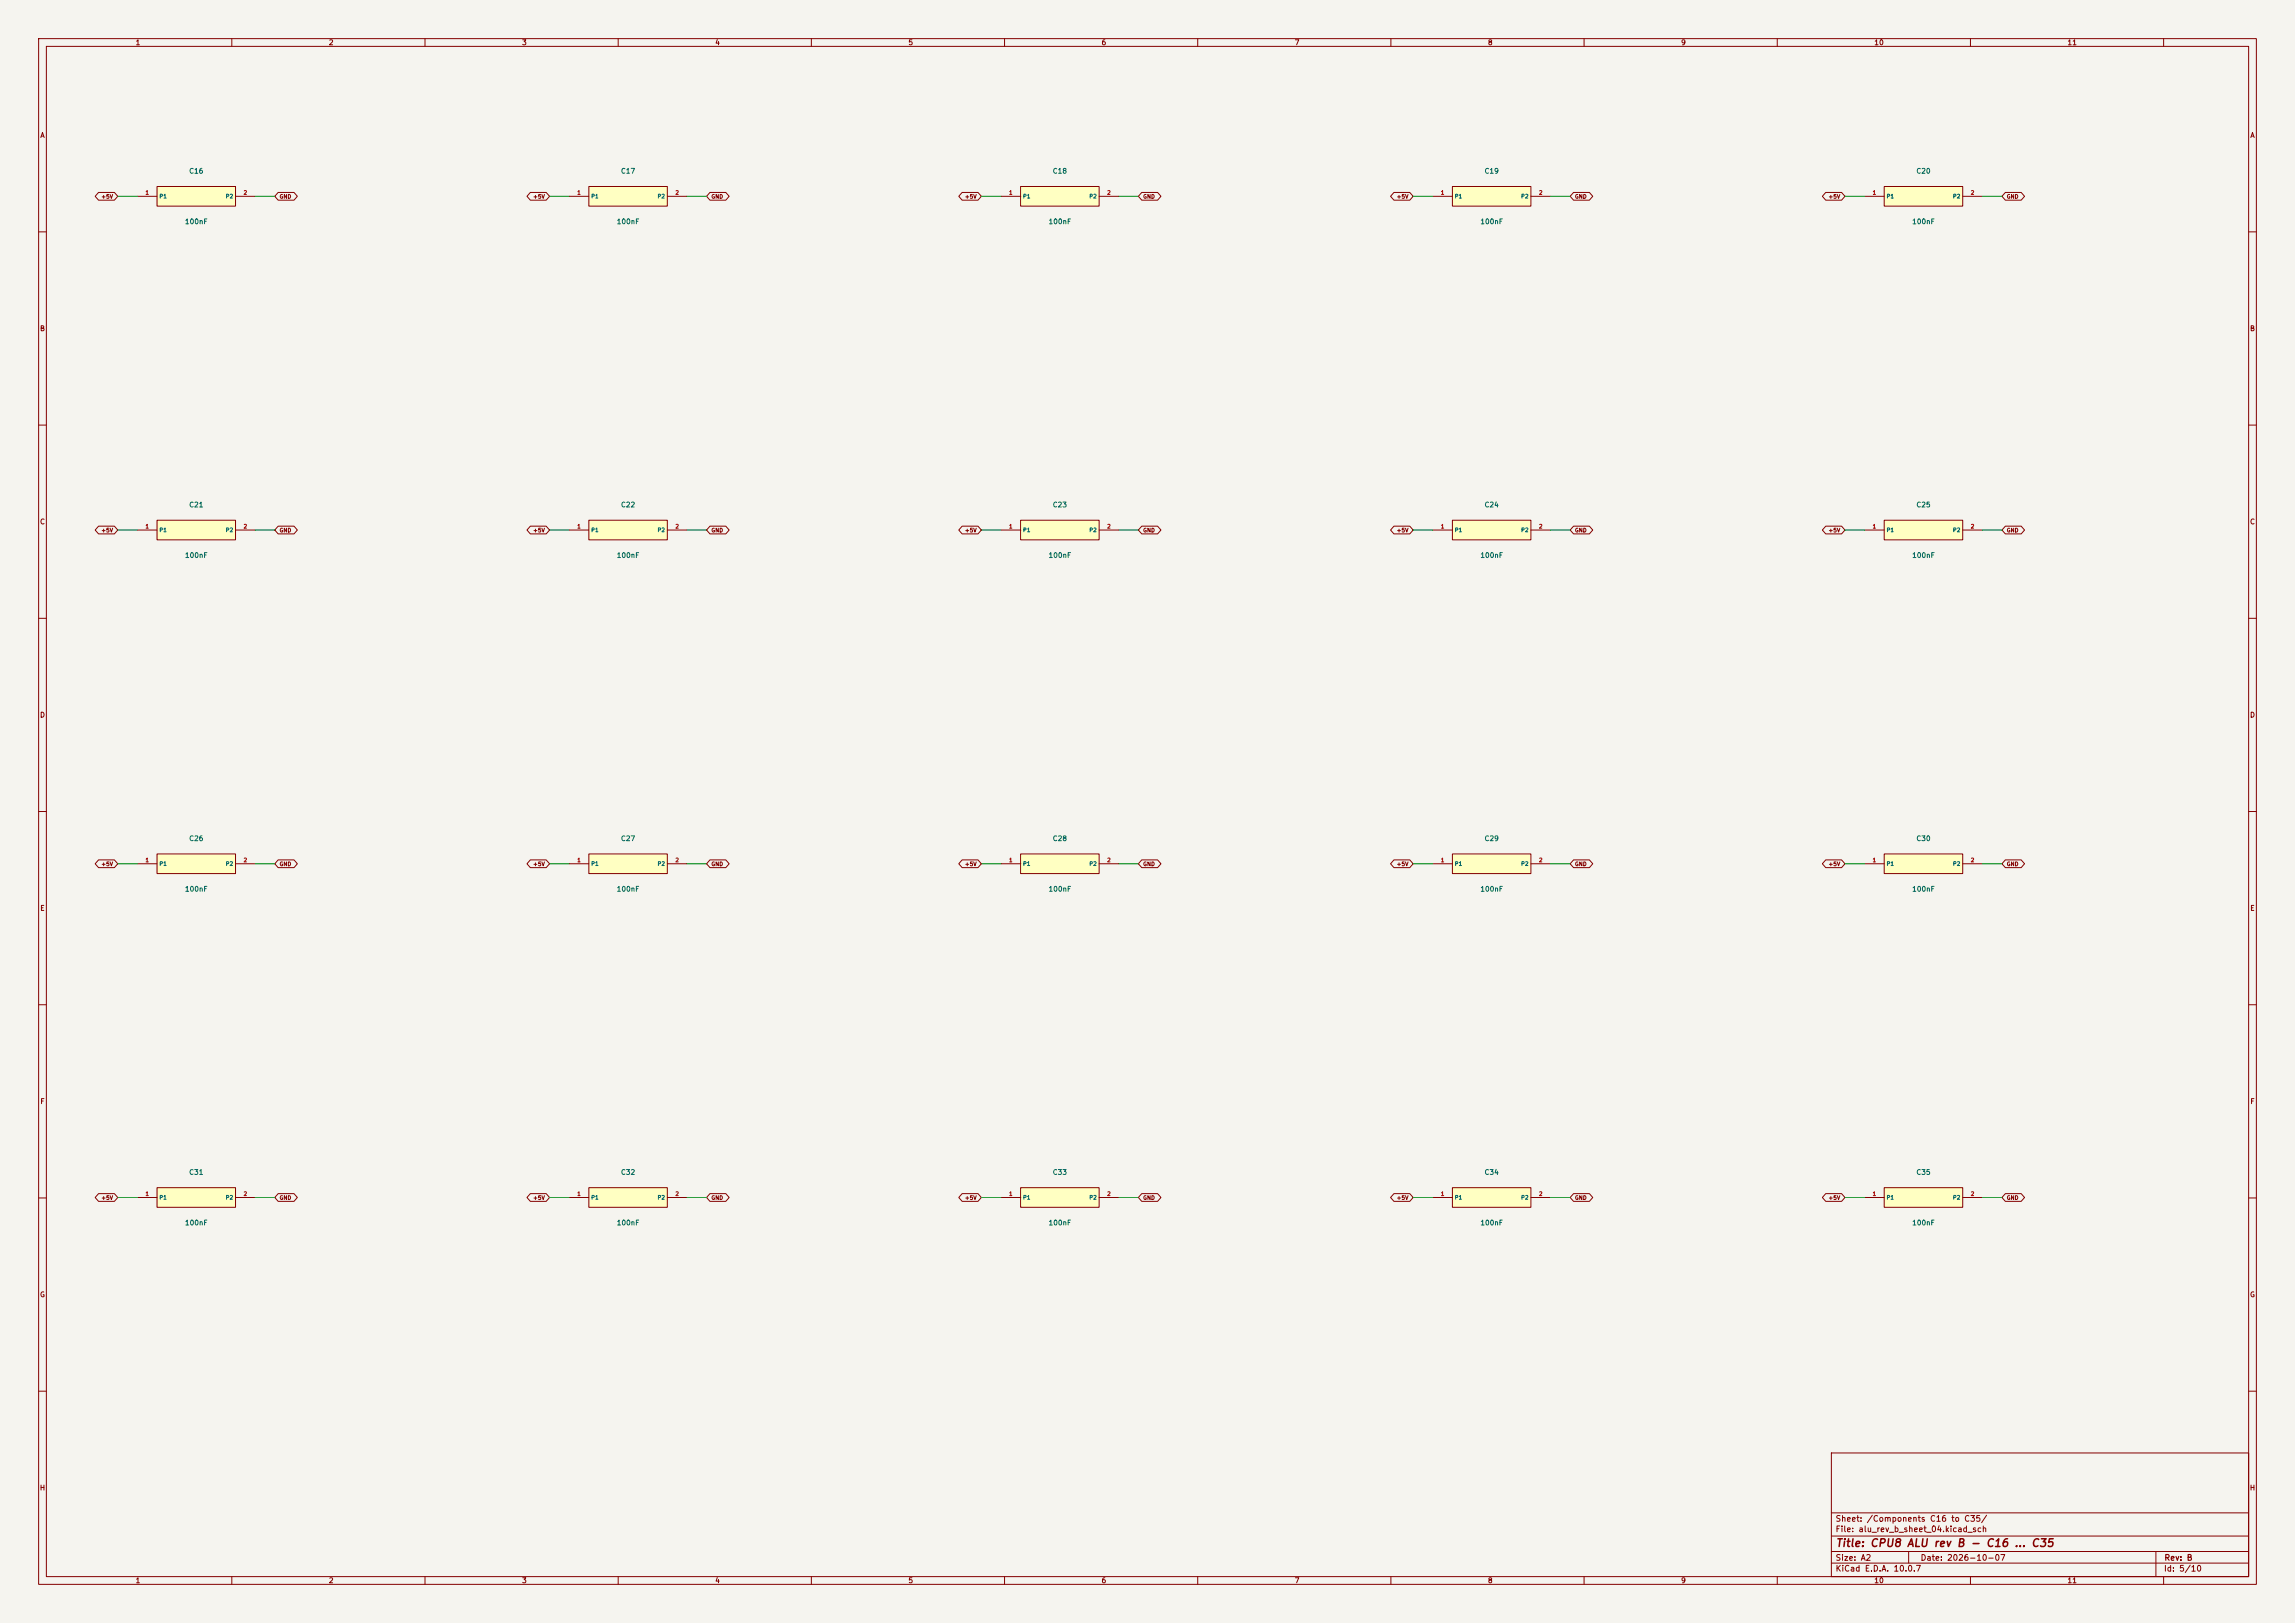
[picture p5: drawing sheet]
<svg xmlns="http://www.w3.org/2000/svg" width="594mm" height="420mm" viewBox="0 0 594 420" stroke-linecap="round" stroke-linejoin="round" font-family="sans-serif">
<defs><g id="words">
<text font-size="2" fill="#840000" x="475" y="400.8">Title: CPU8 ALU rev B - C16 ... C35</text>
<g font-size="1.5" fill="#840000">
<text x="475" y="394.1">Sheet: /Components C16 to C35/</text>
<text x="475" y="396.8">File: alu_rev_b_sheet_04.kicad_sch</text>
<text x="475" y="407">KiCad E.D.A. 10.0.7</text>
<text x="475" y="404.2">Size: A2</text>
<text x="497" y="404.2">Date: 2026-10-07</text>
<text x="560" y="407">Id: 5/10</text>
<text x="560.1" y="404.2">Rev: B</text>
</g>
<g font-size="1.3" fill="#840000">
<text x="35" y="12">1</text>
<text x="85" y="12">2</text>
<text x="135" y="12">3</text>
<text x="185" y="12">4</text>
<text x="235" y="12">5</text>
<text x="285" y="12">6</text>
<text x="335" y="12">7</text>
<text x="385" y="12">8</text>
<text x="435" y="12">9</text>
<text x="485" y="12">10</text>
<text x="535" y="12">11</text>
<text x="10.3" y="36">A</text>
<text x="582.3" y="36">A</text>
<text x="10.2" y="86">B</text>
<text x="582.2" y="86">B</text>
<text x="10.2" y="136">C</text>
<text x="582.2" y="136">C</text>
<text x="10.2" y="186">D</text>
<text x="582.2" y="186">D</text>
<text x="10.3" y="236">E</text>
<text x="582.3" y="236">E</text>
<text x="10.3" y="286">F</text>
<text x="582.3" y="286">F</text>
<text x="10.2" y="336">G</text>
<text x="582.2" y="336">G</text>
<text x="10.2" y="386">H</text>
<text x="582.2" y="386">H</text>
<text x="35" y="410">1</text>
<text x="85" y="410">2</text>
<text x="135" y="410">3</text>
<text x="185" y="410">4</text>
<text x="235" y="410">5</text>
<text x="285" y="410">6</text>
<text x="335" y="410">7</text>
<text x="385" y="410">8</text>
<text x="435" y="410">9</text>
<text x="485" y="410">10</text>
<text x="535" y="410">11</text>
</g>
<g font-size="1.3" fill="#006464">
<text x="48.8" y="45.2">C16</text>
<text x="160.6" y="45.2">C17</text>
<text x="272.3" y="45.2">C18</text>
<text x="384.1" y="45.2">C19</text>
<text x="495.9" y="45.2">C20</text>
<text x="47.7" y="58.3">100nF</text>
<text x="159.5" y="58.3">100nF</text>
<text x="271.3" y="58.3">100nF</text>
<text x="383" y="58.3">100nF</text>
<text x="494.8" y="58.3">100nF</text>
<text x="48.8" y="131.6">C21</text>
<text x="160.6" y="131.6">C22</text>
<text x="272.3" y="131.6">C23</text>
<text x="384.1" y="131.6">C24</text>
<text x="495.9" y="131.6">C25</text>
<text x="47.7" y="144.7">100nF</text>
<text x="159.5" y="144.7">100nF</text>
<text x="271.3" y="144.7">100nF</text>
<text x="383" y="144.7">100nF</text>
<text x="494.8" y="144.7">100nF</text>
<text x="48.8" y="217.9">C26</text>
<text x="160.6" y="217.9">C27</text>
<text x="272.3" y="217.9">C28</text>
<text x="384.1" y="217.9">C29</text>
<text x="495.9" y="217.9">C30</text>
<text x="47.7" y="231">100nF</text>
<text x="159.5" y="231">100nF</text>
<text x="271.3" y="231">100nF</text>
<text x="383" y="231">100nF</text>
<text x="494.8" y="231">100nF</text>
<text x="48.8" y="304.3">C31</text>
<text x="160.6" y="304.3">C32</text>
<text x="272.3" y="304.3">C33</text>
<text x="384.1" y="304.3">C34</text>
<text x="495.9" y="304.3">C35</text>
<text x="47.7" y="317.4">100nF</text>
<text x="159.5" y="317.4">100nF</text>
<text x="271.3" y="317.4">100nF</text>
<text x="383" y="317.4">100nF</text>
<text x="494.8" y="317.4">100nF</text>
</g>
<g font-size="1" fill="#840000">
<text x="26.1" y="51.6">+5V</text>
<text x="72.2" y="51.6">GND</text>
<text x="137.9" y="51.6">+5V</text>
<text x="184" y="51.6">GND</text>
<text x="249.6" y="51.6">+5V</text>
<text x="295.8" y="51.6">GND</text>
<text x="361.4" y="51.6">+5V</text>
<text x="407.5" y="51.6">GND</text>
<text x="473.1" y="51.6">+5V</text>
<text x="519.3" y="51.6">GND</text>
<text x="26.1" y="138">+5V</text>
<text x="72.2" y="138">GND</text>
<text x="137.9" y="138">+5V</text>
<text x="184" y="138">GND</text>
<text x="249.6" y="138">+5V</text>
<text x="295.8" y="138">GND</text>
<text x="361.4" y="138">+5V</text>
<text x="407.5" y="138">GND</text>
<text x="473.1" y="138">+5V</text>
<text x="519.3" y="138">GND</text>
<text x="26.1" y="224.3">+5V</text>
<text x="72.2" y="224.3">GND</text>
<text x="137.9" y="224.3">+5V</text>
<text x="184" y="224.3">GND</text>
<text x="249.6" y="224.3">+5V</text>
<text x="295.8" y="224.3">GND</text>
<text x="361.4" y="224.3">+5V</text>
<text x="407.5" y="224.3">GND</text>
<text x="473.1" y="224.3">+5V</text>
<text x="519.3" y="224.3">GND</text>
<text x="26.1" y="310.7">+5V</text>
<text x="72.2" y="310.7">GND</text>
<text x="137.9" y="310.7">+5V</text>
<text x="184" y="310.7">GND</text>
<text x="249.6" y="310.7">+5V</text>
<text x="295.8" y="310.7">GND</text>
<text x="361.4" y="310.7">+5V</text>
<text x="407.5" y="310.7">GND</text>
<text x="473.1" y="310.7">+5V</text>
<text x="519.3" y="310.7">GND</text>
</g>
<g font-size="1" fill="#a90000">
<text x="37.5" y="50.6">1</text>
<text x="62.9" y="50.6">2</text>
<text x="149.3" y="50.6">1</text>
<text x="174.7" y="50.6">2</text>
<text x="261" y="50.6">1</text>
<text x="286.4" y="50.6">2</text>
<text x="372.8" y="50.6">1</text>
<text x="398.2" y="50.6">2</text>
<text x="484.6" y="50.6">1</text>
<text x="510" y="50.6">2</text>
<text x="37.5" y="137">1</text>
<text x="62.9" y="137">2</text>
<text x="149.3" y="137">1</text>
<text x="174.7" y="137">2</text>
<text x="261" y="137">1</text>
<text x="286.4" y="137">2</text>
<text x="372.8" y="137">1</text>
<text x="398.2" y="137">2</text>
<text x="484.6" y="137">1</text>
<text x="510" y="137">2</text>
<text x="37.5" y="223.3">1</text>
<text x="62.9" y="223.3">2</text>
<text x="149.3" y="223.3">1</text>
<text x="174.7" y="223.3">2</text>
<text x="261" y="223.3">1</text>
<text x="286.4" y="223.3">2</text>
<text x="372.8" y="223.3">1</text>
<text x="398.2" y="223.3">2</text>
<text x="484.6" y="223.3">1</text>
<text x="510" y="223.3">2</text>
<text x="37.5" y="309.7">1</text>
<text x="62.9" y="309.7">2</text>
<text x="149.3" y="309.7">1</text>
<text x="174.7" y="309.7">2</text>
<text x="261" y="309.7">1</text>
<text x="286.4" y="309.7">2</text>
<text x="372.8" y="309.7">1</text>
<text x="398.2" y="309.7">2</text>
<text x="484.6" y="309.7">1</text>
<text x="510" y="309.7">2</text>
</g>
<g font-size="1" fill="#006464">
<text x="41.1" y="51.6">P1</text>
<text x="58.3" y="51.6">P2</text>
<text x="152.9" y="51.6">P1</text>
<text x="170.1" y="51.6">P2</text>
<text x="264.7" y="51.6">P1</text>
<text x="281.8" y="51.6">P2</text>
<text x="376.4" y="51.6">P1</text>
<text x="393.6" y="51.6">P2</text>
<text x="488.2" y="51.6">P1</text>
<text x="505.3" y="51.6">P2</text>
<text x="41.1" y="137.9">P1</text>
<text x="58.3" y="137.9">P2</text>
<text x="152.9" y="137.9">P1</text>
<text x="170.1" y="137.9">P2</text>
<text x="264.7" y="137.9">P1</text>
<text x="281.8" y="137.9">P2</text>
<text x="376.4" y="137.9">P1</text>
<text x="393.6" y="137.9">P2</text>
<text x="488.2" y="137.9">P1</text>
<text x="505.3" y="137.9">P2</text>
<text x="41.1" y="224.3">P1</text>
<text x="58.3" y="224.3">P2</text>
<text x="152.9" y="224.3">P1</text>
<text x="170.1" y="224.3">P2</text>
<text x="264.7" y="224.3">P1</text>
<text x="281.8" y="224.3">P2</text>
<text x="376.4" y="224.3">P1</text>
<text x="393.6" y="224.3">P2</text>
<text x="488.2" y="224.3">P1</text>
<text x="505.3" y="224.3">P2</text>
<text x="41.1" y="310.6">P1</text>
<text x="58.3" y="310.6">P2</text>
<text x="152.9" y="310.6">P1</text>
<text x="170.1" y="310.6">P2</text>
<text x="264.7" y="310.6">P1</text>
<text x="281.8" y="310.6">P2</text>
<text x="376.4" y="310.6">P1</text>
<text x="393.6" y="310.6">P2</text>
<text x="488.2" y="310.6">P1</text>
<text x="505.3" y="310.6">P2</text>
</g>
</g></defs>
<path d="M0 0h594v420h-594z" fill="#f5f4ef" stroke="#f5f4ef" stroke-width=".26"/>
<g fill="none" stroke="#840000" stroke-width=".26">
<path d="M10 10h574v400h-574zM12 12h570v396h-570zM60 10v2M110 10v2M160 10v2M210 10v2M260 10v2M310 10v2M360 10v2M410 10v2M460 10v2M510 10v2"/>
<path d="M560 10v2M10 60h2M582 60h2M10 110h2M582 110h2M10 160h2M582 160h2M10 210h2M582 210h2M10 260h2M582 260h2M10 310h2"/>
<path d="M582 310h2M10 360h2M474 376h108v32h-108zM582 360h2M474 397.5h108M474 391.5h108M60 408v2M110 408v2M160 408v2M210 408v2M260 408v2M310 408v2"/>
<path d="M360 408v2M410 408v2M460 408v2M474 404.5h108M474 401.5h108M494 401.5v3M510 408v2M558 401.5v6.5M560 408v2"/>
</g>
<path d="M152.4 221h20.3v5.1h-20.3z" fill="#ffffc2"/>
<path d="M147.3 223.5h5.1M152.4 221h20.3v5.1h-20.3zM172.7 223.5h5.1" fill="none" stroke="#840000" stroke-width=".26"/>
<path d="M375.9 48.3h20.3v5h-20.3z" fill="#ffffc2"/>
<path d="M370.8 50.8h5.1M375.9 48.3h20.3v5h-20.3zM396.2 50.8h5.1" fill="none" stroke="#840000" stroke-width=".26"/>
<path d="M264.2 307.3h20.3v5.1h-20.3z" fill="#ffffc2"/>
<path d="M259.1 309.9h5.1M264.2 307.3h20.3v5.1h-20.3zM284.5 309.9h5.1" fill="none" stroke="#840000" stroke-width=".26"/>
<path d="M487.7 48.3h20.3v5h-20.3z" fill="#ffffc2"/>
<path d="M482.6 50.8h5.1M487.7 48.3h20.3v5h-20.3zM508 50.8h5.1" fill="none" stroke="#840000" stroke-width=".26"/>
<path d="M375.9 134.6h20.3v5.1h-20.3z" fill="#ffffc2"/>
<path d="M370.8 137.2h5.1M375.9 134.6h20.3v5.1h-20.3zM396.2 137.2h5.1" fill="none" stroke="#840000" stroke-width=".26"/>
<path d="M375.9 221h20.3v5.1h-20.3z" fill="#ffffc2"/>
<path d="M370.8 223.5h5.1M375.9 221h20.3v5.1h-20.3zM396.2 223.5h5.1" fill="none" stroke="#840000" stroke-width=".26"/>
<path d="M264.2 221h20.3v5.1h-20.3z" fill="#ffffc2"/>
<path d="M259.1 223.5h5.1M264.2 221h20.3v5.1h-20.3zM284.5 223.5h5.1" fill="none" stroke="#840000" stroke-width=".26"/>
<path d="M487.7 134.6h20.3v5.1h-20.3z" fill="#ffffc2"/>
<path d="M482.6 137.2h5.1M487.7 134.6h20.3v5.1h-20.3zM508 137.2h5.1" fill="none" stroke="#840000" stroke-width=".26"/>
<path d="M487.7 221h20.3v5.1h-20.3z" fill="#ffffc2"/>
<path d="M482.6 223.5h5.1M487.7 221h20.3v5.1h-20.3zM508 223.5h5.1" fill="none" stroke="#840000" stroke-width=".26"/>
<path d="M264.2 134.6h20.3v5.1h-20.3z" fill="#ffffc2"/>
<path d="M259.1 137.2h5.1M264.2 134.6h20.3v5.1h-20.3zM284.5 137.2h5.1" fill="none" stroke="#840000" stroke-width=".26"/>
<path d="M487.7 307.3h20.3v5.1h-20.3z" fill="#ffffc2"/>
<path d="M482.6 309.9h5.1M487.7 307.3h20.3v5.1h-20.3zM508 309.9h5.1" fill="none" stroke="#840000" stroke-width=".26"/>
<path d="M375.9 307.3h20.3v5.1h-20.3z" fill="#ffffc2"/>
<path d="M370.8 309.9h5.1M375.9 307.3h20.3v5.1h-20.3zM396.2 309.9h5.1" fill="none" stroke="#840000" stroke-width=".26"/>
<path d="M264.2 48.3h20.3v5h-20.3z" fill="#ffffc2"/>
<path d="M259.1 50.8h5.1M264.2 48.3h20.3v5h-20.3zM284.5 50.8h5.1" fill="none" stroke="#840000" stroke-width=".26"/>
<path d="M40.6 48.3h20.4v5h-20.4z" fill="#ffffc2"/>
<path d="M35.6 50.8h5M40.6 48.3h20.4v5h-20.4zM61 50.8h5" fill="none" stroke="#840000" stroke-width=".26"/>
<path d="M152.4 48.3h20.3v5h-20.3z" fill="#ffffc2"/>
<path d="M147.3 50.8h5.1M152.4 48.3h20.3v5h-20.3zM172.7 50.8h5.1" fill="none" stroke="#840000" stroke-width=".26"/>
<path d="M152.4 307.3h20.3v5.1h-20.3z" fill="#ffffc2"/>
<path d="M147.3 309.9h5.1M152.4 307.3h20.3v5.1h-20.3zM172.7 309.9h5.1" fill="none" stroke="#840000" stroke-width=".26"/>
<path d="M40.6 134.6h20.4v5.1h-20.4z" fill="#ffffc2"/>
<path d="M35.6 137.2h5M40.6 134.6h20.4v5.1h-20.4zM61 137.2h5" fill="none" stroke="#840000" stroke-width=".26"/>
<path d="M40.6 221h20.4v5.1h-20.4z" fill="#ffffc2"/>
<path d="M35.6 223.5h5M40.6 221h20.4v5.1h-20.4zM61 223.5h5" fill="none" stroke="#840000" stroke-width=".26"/>
<path d="M40.6 307.3h20.4v5.1h-20.4z" fill="#ffffc2"/>
<path d="M35.6 309.9h5M40.6 307.3h20.4v5.1h-20.4zM61 309.9h5" fill="none" stroke="#840000" stroke-width=".26"/>
<path d="M152.4 134.6h20.3v5.1h-20.3z" fill="#ffffc2"/>
<g fill="none" stroke="#840000" stroke-width=".26">
<path d="M25.5 49.8h4.1l.9 1-.9 1h-4.1l-.9-1zM72 49.8h4.1l.9 1-.9 1h-4.1l-.9-1zM137.3 49.8h4.1l.8 1-.8 1h-4.1l-.9-1zM183.8 49.8h4.1l.8 1-.8 1h-4.1l-.9-1zM249 49.8h4.1l.9 1-.9 1h-4.1l-.8-1zM295.5 49.8h4.1l.9 1-.9 1h-4.1l-.9-1zM360.8 49.8h4.1l.9 1-.9 1h-4.1l-.9-1zM407.3 49.8h4.1l.8 1-.8 1h-4.1l-.9-1zM472.5 49.8h4.1l.9 1-.9 1h-4.1l-.8-1zM519 49.8h4.1l.9 1-.9 1h-4.1l-.8-1zM25.5 136.2h4.1l.9 1-.9 1h-4.1l-.9-1zM72 136.2h4.1l.9 1-.9 1h-4.1l-.9-1z"/>
<path d="M137.3 136.2h4.1l.8 1-.8 1h-4.1l-.9-1zM147.3 137.2h5.1M152.4 134.6h20.3v5.1h-20.3zM172.7 137.2h5.1M183.8 136.2h4.1l.8 1-.8 1h-4.1l-.9-1zM249 136.2h4.1l.9 1-.9 1h-4.1l-.8-1zM295.5 136.2h4.1l.9 1-.9 1h-4.1l-.9-1zM360.8 136.2h4.1l.9 1-.9 1h-4.1l-.9-1zM407.3 136.2h4.1l.8 1-.8 1h-4.1l-.9-1zM472.5 136.2h4.1l.9 1-.9 1h-4.1l-.8-1zM519 136.2h4.1l.9 1-.9 1h-4.1l-.8-1zM25.5 222.5h4.1l.9 1-.9 1h-4.1l-.9-1z"/>
<path d="M72 222.5h4.1l.9 1-.9 1h-4.1l-.9-1zM137.3 222.5h4.1l.8 1-.8 1h-4.1l-.9-1zM183.8 222.5h4.1l.8 1-.8 1h-4.1l-.9-1zM249 222.5h4.1l.9 1-.9 1h-4.1l-.8-1zM295.5 222.5h4.1l.9 1-.9 1h-4.1l-.9-1zM360.8 222.5h4.1l.9 1-.9 1h-4.1l-.9-1zM407.3 222.5h4.1l.8 1-.8 1h-4.1l-.9-1zM472.5 222.5h4.1l.9 1-.9 1h-4.1l-.8-1zM519 222.5h4.1l.9 1-.9 1h-4.1l-.8-1zM25.5 308.9h4.1l.9 1-.9 1h-4.1l-.9-1zM72 308.9h4.1l.9 1-.9 1h-4.1l-.9-1zM137.3 308.9h4.1l.8 1-.8 1h-4.1l-.9-1z"/>
<path d="M183.8 308.9h4.1l.8 1-.8 1h-4.1l-.9-1zM249 308.9h4.1l.9 1-.9 1h-4.1l-.8-1zM295.5 308.9h4.1l.9 1-.9 1h-4.1l-.9-1zM360.8 308.9h4.1l.9 1-.9 1h-4.1l-.9-1zM407.3 308.9h4.1l.8 1-.8 1h-4.1l-.9-1zM472.5 308.9h4.1l.9 1-.9 1h-4.1l-.8-1zM519 308.9h4.1l.9 1-.9 1h-4.1l-.8-1z"/>
</g>
<g fill="none" stroke="#009600" stroke-width=".26">
<path d="M30.5 50.8h5.1M66 50.8h5.1M142.2 50.8h5.1M177.8 50.8h5.1M254 50.8h5.1M289.6 50.8h5M365.8 50.8h5M401.3 50.8h5.1M477.5 50.8h5.1M513.1 50.8h5.1M30.5 137.2h5.1M66 137.2h5.1"/>
<path d="M142.2 137.2h5.1M177.8 137.2h5.1M254 137.2h5.1M289.6 137.2h5M365.8 137.2h5M401.3 137.2h5.1M477.5 137.2h5.1M513.1 137.2h5.1M30.5 223.5h5.1M66 223.5h5.1M142.2 223.5h5.1M177.8 223.5h5.1"/>
<path d="M254 223.5h5.1M289.6 223.5h5M365.8 223.5h5M401.3 223.5h5.1M477.5 223.5h5.1M513.1 223.5h5.1M30.5 309.9h5.1M66 309.9h5.1M142.2 309.9h5.1M177.8 309.9h5.1M254 309.9h5.1M289.6 309.9h5"/>
<path d="M365.8 309.9h5M401.3 309.9h5.1M477.5 309.9h5.1M513.1 309.9h5.1"/>
</g>
<use href="#words"/>
</svg>
